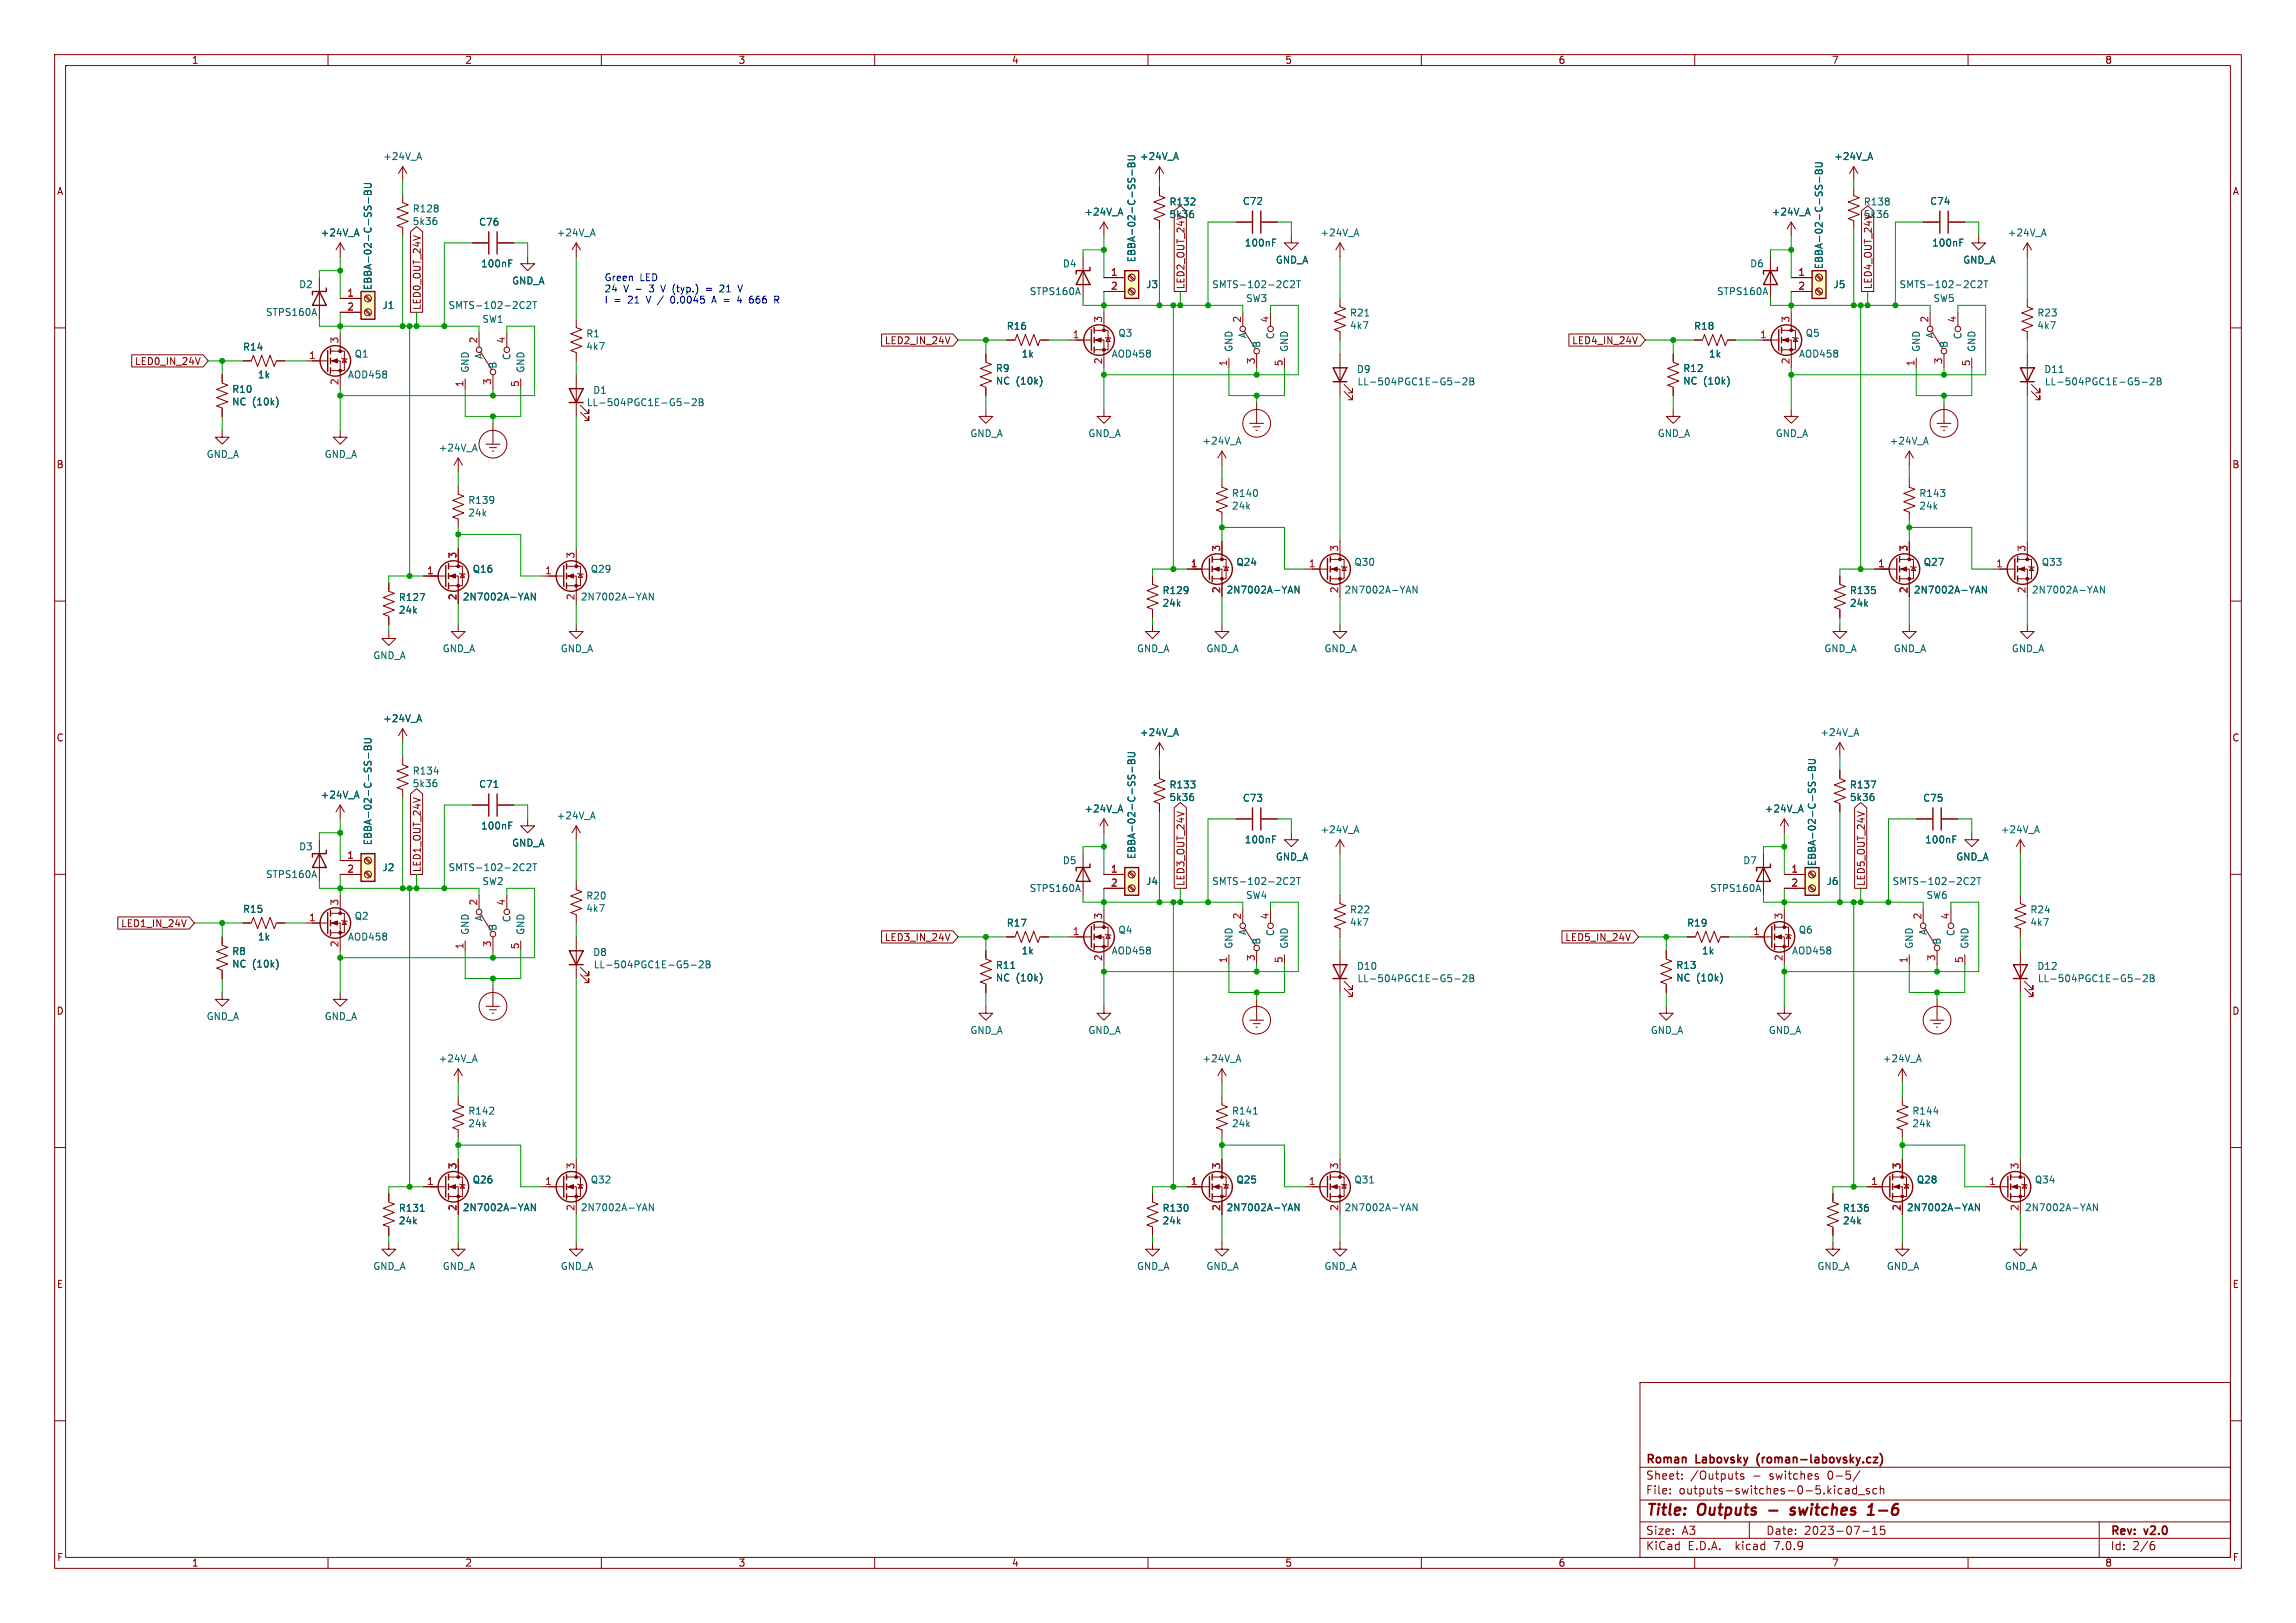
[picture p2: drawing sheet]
<svg xmlns="http://www.w3.org/2000/svg" width="420mm" height="297mm" viewBox="0 0 420 297" stroke-linecap="round" stroke-linejoin="round" font-family="sans-serif">
<defs><g id="words">
<g font-size="2.8" fill="#840000">
<text x="301" y="277.9">Title:</text>
<text x="310.6" y="277.9">Outputs</text>
<text x="329.2" y="277.9">switches</text>
<text x="344.2" y="277.9">1-6</text>
</g>
<g font-size="2.1" fill="#840000">
<text x="301" y="268.2">Roman</text>
<text x="310.3" y="268.2">Labovsky</text>
<text x="322" y="268.2">(roman-labovsky.cz)</text>
<text x="301" y="273.7">File:</text>
<text x="301" y="271">Sheet:</text>
<text x="307.1" y="273.7">outputs-switches-0-5.kicad_sch</text>
<text x="309.2" y="271">/Outputs</text>
<text x="320.7" y="271">-</text>
<text x="323.8" y="271">switches</text>
<text x="334.6" y="271">0-5/</text>
<text x="301" y="281.1">Size:</text>
<text x="307.6" y="281.1">A3</text>
<text x="323" y="281.1">Date:</text>
<text x="330" y="281.1">2023-07-15</text>
<text x="386" y="281.3">Rev:</text>
<text x="392.4" y="281.3">v2.0</text>
<text x="301" y="283.9">KiCad</text>
<text x="308.7" y="283.9">E.D.A.</text>
<text x="317.6" y="283.9">kicad</text>
<text x="324.8" y="283.9">7.0.9</text>
<text x="386" y="283.9">Id:</text>
<text x="390.1" y="283.9">2/6</text>
</g>
<g font-size="1.8" fill="#840000">
<text x="35" y="11.9">1</text>
<text x="85" y="11.9">2</text>
<text x="135" y="11.9">3</text>
<text x="185" y="11.9">4</text>
<text x="235" y="11.9">5</text>
<text x="285" y="11.9">6</text>
<text x="335" y="11.9">7</text>
<text x="385" y="11.9">8</text>
<text x="10.3" y="35.9">A</text>
<text x="408.3" y="35.9">A</text>
<text x="340.8" y="40.1">5k36</text>
<text x="216.9" y="53" transform="rotate(-90 216.9 53)">LED2_OUT_24V</text>
<text x="342.6" y="53" transform="rotate(-90 342.6 53)">LED4_OUT_24V</text>
<text x="77.2" y="56.8" transform="rotate(-90 77.2 56.8)">LED0_OUT_24V</text>
<text x="161.8" y="63.2">LED2_IN_24V</text>
<text x="287.5" y="63.2">LED4_IN_24V</text>
<text x="24.6" y="67">LED0_IN_24V</text>
<text x="10.3" y="85.9">B</text>
<text x="408.2" y="85.9">B</text>
<text x="10.3" y="135.9">C</text>
<text x="408.2" y="135.9">C</text>
<text x="77.2" y="159.7" transform="rotate(-90 77.2 159.7)">LED1_OUT_24V</text>
<text x="216.9" y="162.2" transform="rotate(-90 216.9 162.2)">LED3_OUT_24V</text>
<text x="341.3" y="162.2" transform="rotate(-90 341.3 162.2)">LED5_OUT_24V</text>
<text x="22.1" y="169.9">LED1_IN_24V</text>
<text x="161.8" y="172.4">LED3_IN_24V</text>
<text x="286.2" y="172.4">LED5_IN_24V</text>
<text x="10.3" y="185.9">D</text>
<text x="408.2" y="185.9">D</text>
<text x="10.3" y="235.9">E</text>
<text x="408.3" y="235.9">E</text>
<text x="10.3" y="285.9">F</text>
<text x="35" y="286.9">1</text>
<text x="85" y="286.9">2</text>
<text x="135" y="286.9">3</text>
<text x="185" y="286.9">4</text>
<text x="235" y="286.9">5</text>
<text x="285" y="286.9">6</text>
<text x="335" y="286.9">7</text>
<text x="385" y="286.9">8</text>
<text x="408.3" y="285.9">F</text>
</g>
<g font-size="1.8" fill="#006464">
<text x="70" y="29.5">+24V_A</text>
<text x="208.4" y="29.5">+24V_A</text>
<text x="335.4" y="29.5">+24V_A</text>
<text x="75.4" y="39.1">R128</text>
<text x="75.4" y="41.4">5k36</text>
<text x="87.5" y="41.5">C76</text>
<text x="198.3" y="39.6">+24V_A</text>
<text x="213.8" y="37.8">R132</text>
<text x="213.8" y="40.1">5k36</text>
<text x="227.2" y="37.7">C72</text>
<text x="324" y="39.6">+24V_A</text>
<text x="340.8" y="37.8">R138</text>
<text x="353" y="37.7">C74</text>
<text x="58.6" y="43.5">+24V_A</text>
<text x="101.7" y="43.5">+24V_A</text>
<text x="227.6" y="45.3">100nF</text>
<text x="241.4" y="43.5">+24V_A</text>
<text x="353.3" y="45.3">100nF</text>
<text x="367.2" y="43.5">+24V_A</text>
<text x="54.6" y="52.9">D2</text>
<text x="68.2" y="53.2" transform="rotate(-90 68.2 53.2)">EBBA-02-C-SS-BU</text>
<text x="87.9" y="49.1">100nF</text>
<text x="93.6" y="52.2">GND_A</text>
<text x="194.3" y="49.1">D4</text>
<text x="207.9" y="48.1" transform="rotate(-90 207.9 48.1)">EBBA-02-C-SS-BU</text>
<text x="209.6" y="52.9">J3</text>
<text x="221.6" y="52.9">SMTS-102-2C2T</text>
<text x="233.3" y="48.4">GND_A</text>
<text x="320.1" y="49.1">D6</text>
<text x="333.6" y="49.4" transform="rotate(-90 333.6 49.4)">EBBA-02-C-SS-BU</text>
<text x="335.3" y="52.9">J5</text>
<text x="347.4" y="52.9">SMTS-102-2C2T</text>
<text x="359" y="48.4">GND_A</text>
<text x="48.6" y="58">STPS160A</text>
<text x="69.9" y="56.7">J1</text>
<text x="81.9" y="56.7">SMTS-102-2C2T</text>
<text x="88.1" y="59.3">SW1</text>
<text x="188.3" y="54.2">STPS160A</text>
<text x="227.8" y="55.5">SW3</text>
<text x="246.8" y="58.1">R21</text>
<text x="314" y="54.2">STPS160A</text>
<text x="353.6" y="55.5">SW5</text>
<text x="372.6" y="58.1">R23</text>
<text x="44.4" y="64.4">R14</text>
<text x="64.8" y="65.6">Q1</text>
<text x="88.5" y="65.8" transform="rotate(-90 88.5 65.8)">A</text>
<text x="93.6" y="66" transform="rotate(-90 93.6 66)">C</text>
<text x="107.1" y="61.9">R1</text>
<text x="107.1" y="64.2">4k7</text>
<text x="184.1" y="60.6">R16</text>
<text x="186.8" y="65.6">1k</text>
<text x="203.2" y="65.6">AOD458</text>
<text x="204.5" y="61.8">Q3</text>
<text x="225.7" y="64.5" transform="rotate(-90 225.7 64.5)">GND</text>
<text x="228.2" y="62" transform="rotate(-90 228.2 62)">A</text>
<text x="230.7" y="63.8" transform="rotate(-90 230.7 63.8)">B</text>
<text x="233.3" y="62.2" transform="rotate(-90 233.3 62.2)">C</text>
<text x="235.8" y="64.5" transform="rotate(-90 235.8 64.5)">GND</text>
<text x="246.8" y="60.4">4k7</text>
<text x="309.8" y="60.6">R18</text>
<text x="312.5" y="65.6">1k</text>
<text x="329" y="65.6">AOD458</text>
<text x="330.2" y="61.8">Q5</text>
<text x="351.4" y="64.5" transform="rotate(-90 351.4 64.5)">GND</text>
<text x="353.9" y="62" transform="rotate(-90 353.9 62)">A</text>
<text x="356.5" y="63.8" transform="rotate(-90 356.5 63.8)">B</text>
<text x="359" y="62.2" transform="rotate(-90 359 62.2)">C</text>
<text x="361.5" y="64.5" transform="rotate(-90 361.5 64.5)">GND</text>
<text x="372.6" y="60.4">4k7</text>
<text x="47.1" y="69.4">1k</text>
<text x="63.5" y="69.4">AOD458</text>
<text x="86" y="68.3" transform="rotate(-90 86 68.3)">GND</text>
<text x="91" y="67.6" transform="rotate(-90 91 67.6)">B</text>
<text x="96.1" y="68.3" transform="rotate(-90 96.1 68.3)">GND</text>
<text x="182.1" y="68.3">R9</text>
<text x="182.1" y="70.6">NC (10k)</text>
<text x="248.1" y="68.5">D9</text>
<text x="248.2" y="70.7">LL-504PGC1E-G5-2B</text>
<text x="307.8" y="68.3">R12</text>
<text x="307.8" y="70.6">NC (10k)</text>
<text x="373.8" y="68.5">D11</text>
<text x="373.9" y="70.7">LL-504PGC1E-G5-2B</text>
<text x="42.4" y="72.1">R10</text>
<text x="42.4" y="74.4">NC (10k)</text>
<text x="107.2" y="74.5">LL-504PGC1E-G5-2B</text>
<text x="108.4" y="72.3">D1</text>
<text x="37.7" y="84">GND_A</text>
<text x="59.3" y="84">GND_A</text>
<text x="80.2" y="82.8">+24V_A</text>
<text x="177.4" y="80.2">GND_A</text>
<text x="199" y="80.2">GND_A</text>
<text x="219.9" y="81.6">+24V_A</text>
<text x="303.1" y="80.2">GND_A</text>
<text x="324.7" y="80.2">GND_A</text>
<text x="345.6" y="81.6">+24V_A</text>
<text x="85.6" y="92.4">R139</text>
<text x="85.6" y="94.7">24k</text>
<text x="225.3" y="91.1">R140</text>
<text x="225.3" y="93.4">24k</text>
<text x="351" y="91.1">R143</text>
<text x="351" y="93.4">24k</text>
<text x="86.4" y="105">Q16</text>
<text x="108" y="105">Q29</text>
<text x="226.1" y="103.7">Q24</text>
<text x="247.7" y="103.7">Q30</text>
<text x="351.8" y="103.7">Q27</text>
<text x="373.4" y="103.7">Q33</text>
<text x="72.9" y="110.2">R127</text>
<text x="72.9" y="112.5">24k</text>
<text x="84.6" y="110.1">2N7002A-YAN</text>
<text x="106.2" y="110.1">2N7002A-YAN</text>
<text x="212.6" y="108.9">R129</text>
<text x="212.6" y="111.2">24k</text>
<text x="224.3" y="108.8">2N7002A-YAN</text>
<text x="245.9" y="108.8">2N7002A-YAN</text>
<text x="338.3" y="108.9">R135</text>
<text x="338.3" y="111.2">24k</text>
<text x="350" y="108.8">2N7002A-YAN</text>
<text x="371.6" y="108.8">2N7002A-YAN</text>
<text x="80.9" y="119.6">GND_A</text>
<text x="102.5" y="119.6">GND_A</text>
<text x="207.9" y="119.6">GND_A</text>
<text x="220.6" y="119.6">GND_A</text>
<text x="242.2" y="119.6">GND_A</text>
<text x="333.6" y="119.6">GND_A</text>
<text x="346.3" y="119.6">GND_A</text>
<text x="367.9" y="119.6">GND_A</text>
<text x="68.2" y="120.8">GND_A</text>
<text x="70" y="132.4">+24V_A</text>
<text x="208.4" y="134.9">+24V_A</text>
<text x="332.9" y="134.9">+24V_A</text>
<text x="75.4" y="141.9">R134</text>
<text x="58.6" y="146.3">+24V_A</text>
<text x="75.4" y="144.2">5k36</text>
<text x="87.5" y="144.4">C71</text>
<text x="198.3" y="148.9">+24V_A</text>
<text x="213.8" y="144.5">R133</text>
<text x="213.8" y="146.8">5k36</text>
<text x="227.2" y="146.9">C73</text>
<text x="322.7" y="148.9">+24V_A</text>
<text x="338.3" y="144.5">R137</text>
<text x="338.3" y="146.8">5k36</text>
<text x="351.7" y="146.9">C75</text>
<text x="54.6" y="155.8">D3</text>
<text x="68.2" y="154.8" transform="rotate(-90 68.2 154.8)">EBBA-02-C-SS-BU</text>
<text x="87.9" y="152">100nF</text>
<text x="93.6" y="155.1">GND_A</text>
<text x="101.7" y="150.1">+24V_A</text>
<text x="227.6" y="154.5">100nF</text>
<text x="241.4" y="152.7">+24V_A</text>
<text x="352.1" y="154.5">100nF</text>
<text x="365.9" y="152.7">+24V_A</text>
<text x="48.6" y="160.9">STPS160A</text>
<text x="69.9" y="159.6">J2</text>
<text x="81.9" y="159.6">SMTS-102-2C2T</text>
<text x="194.3" y="158.3">D5</text>
<text x="207.9" y="157.3" transform="rotate(-90 207.9 157.3)">EBBA-02-C-SS-BU</text>
<text x="233.3" y="157.7">GND_A</text>
<text x="318.8" y="158.3">D7</text>
<text x="332.3" y="158.6" transform="rotate(-90 332.3 158.6)">EBBA-02-C-SS-BU</text>
<text x="357.7" y="157.7">GND_A</text>
<text x="44.4" y="167.2">R15</text>
<text x="88.1" y="162.2">SW2</text>
<text x="107.1" y="167.1">4k7</text>
<text x="107.1" y="164.8">R20</text>
<text x="188.3" y="163.4">STPS160A</text>
<text x="209.6" y="162.2">J4</text>
<text x="221.6" y="162.2">SMTS-102-2C2T</text>
<text x="227.8" y="164.7">SW4</text>
<text x="246.8" y="167.3">R22</text>
<text x="312.7" y="163.4">STPS160A</text>
<text x="334" y="162.2">J6</text>
<text x="346.1" y="162.2">SMTS-102-2C2T</text>
<text x="352.3" y="164.7">SW6</text>
<text x="371.3" y="167.3">R24</text>
<text x="47.1" y="172.3">1k</text>
<text x="63.5" y="172.3">AOD458</text>
<text x="64.8" y="168.5">Q2</text>
<text x="86" y="171.2" transform="rotate(-90 86 171.2)">GND</text>
<text x="88.5" y="168.7" transform="rotate(-90 88.5 168.7)">A</text>
<text x="91" y="170.4" transform="rotate(-90 91 170.4)">B</text>
<text x="93.6" y="168.9" transform="rotate(-90 93.6 168.9)">C</text>
<text x="96.1" y="171.2" transform="rotate(-90 96.1 171.2)">GND</text>
<text x="184.1" y="169.8">R17</text>
<text x="204.5" y="171">Q4</text>
<text x="225.7" y="173.7" transform="rotate(-90 225.7 173.7)">GND</text>
<text x="228.2" y="171.2" transform="rotate(-90 228.2 171.2)">A</text>
<text x="230.7" y="173" transform="rotate(-90 230.7 173)">B</text>
<text x="233.3" y="171.4" transform="rotate(-90 233.3 171.4)">C</text>
<text x="235.8" y="173.7" transform="rotate(-90 235.8 173.7)">GND</text>
<text x="246.8" y="169.6">4k7</text>
<text x="308.5" y="169.8">R19</text>
<text x="328.9" y="171">Q6</text>
<text x="350.1" y="173.7" transform="rotate(-90 350.1 173.7)">GND</text>
<text x="352.7" y="171.2" transform="rotate(-90 352.7 171.2)">A</text>
<text x="355.2" y="173" transform="rotate(-90 355.2 173)">B</text>
<text x="357.7" y="171.4" transform="rotate(-90 357.7 171.4)">C</text>
<text x="360.3" y="173.7" transform="rotate(-90 360.3 173.7)">GND</text>
<text x="371.3" y="169.6">4k7</text>
<text x="42.4" y="175">R8</text>
<text x="42.4" y="177.3">NC (10k)</text>
<text x="108.4" y="175.1">D8</text>
<text x="108.5" y="177.4">LL-504PGC1E-G5-2B</text>
<text x="182.1" y="177.5">R11</text>
<text x="182.1" y="179.8">NC (10k)</text>
<text x="186.8" y="174.9">1k</text>
<text x="203.2" y="174.9">AOD458</text>
<text x="248.1" y="177.7">D10</text>
<text x="248.2" y="179.9">LL-504PGC1E-G5-2B</text>
<text x="306.5" y="177.5">R13</text>
<text x="306.5" y="179.8">NC (10k)</text>
<text x="311.2" y="174.9">1k</text>
<text x="327.7" y="174.9">AOD458</text>
<text x="372.6" y="177.7">D12</text>
<text x="372.7" y="179.9">LL-504PGC1E-G5-2B</text>
<text x="37.7" y="186.9">GND_A</text>
<text x="59.3" y="186.9">GND_A</text>
<text x="177.4" y="189.4">GND_A</text>
<text x="199" y="189.4">GND_A</text>
<text x="301.9" y="189.4">GND_A</text>
<text x="323.5" y="189.4">GND_A</text>
<text x="80.2" y="194.6">+24V_A</text>
<text x="219.9" y="194.6">+24V_A</text>
<text x="344.3" y="194.6">+24V_A</text>
<text x="85.6" y="204.2">R142</text>
<text x="85.6" y="206.5">24k</text>
<text x="225.3" y="204.2">R141</text>
<text x="225.3" y="206.5">24k</text>
<text x="349.7" y="204.2">R144</text>
<text x="349.7" y="206.5">24k</text>
<text x="72.9" y="221.9">R131</text>
<text x="84.6" y="221.8">2N7002A-YAN</text>
<text x="86.4" y="216.8">Q26</text>
<text x="106.2" y="221.8">2N7002A-YAN</text>
<text x="108" y="216.8">Q32</text>
<text x="212.6" y="221.9">R130</text>
<text x="224.3" y="221.8">2N7002A-YAN</text>
<text x="226.1" y="216.8">Q25</text>
<text x="245.9" y="221.8">2N7002A-YAN</text>
<text x="247.7" y="216.8">Q31</text>
<text x="337" y="221.9">R136</text>
<text x="348.7" y="221.8">2N7002A-YAN</text>
<text x="350.5" y="216.8">Q28</text>
<text x="370.3" y="221.8">2N7002A-YAN</text>
<text x="372.1" y="216.8">Q34</text>
<text x="72.9" y="224.3">24k</text>
<text x="212.6" y="224.3">24k</text>
<text x="337" y="224.3">24k</text>
<text x="68.2" y="232.6">GND_A</text>
<text x="80.9" y="232.6">GND_A</text>
<text x="102.5" y="232.6">GND_A</text>
<text x="207.9" y="232.6">GND_A</text>
<text x="220.6" y="232.6">GND_A</text>
<text x="242.2" y="232.6">GND_A</text>
<text x="332.3" y="232.6">GND_A</text>
<text x="345" y="232.6">GND_A</text>
<text x="366.6" y="232.6">GND_A</text>
</g>
<g font-size="1.8" fill="#0000c2">
<text x="110.5" y="51.5">Green</text>
<text x="110.5" y="53.6">24</text>
<text x="114.1" y="53.6">V -</text>
<text x="117" y="51.5">LED</text>
<text x="119.1" y="53.6">3</text>
<text x="121.5" y="53.6">V (typ.)</text>
<text x="132.8" y="53.6">21</text>
<text x="110.5" y="55.6">I</text>
<text x="112.3" y="55.6">=</text>
<text x="115" y="55.6">21</text>
<text x="118.6" y="55.6">V /</text>
<text x="123.4" y="55.6">0.0045</text>
<text x="131.2" y="55.6">A =</text>
<text x="136.2" y="55.6">4</text>
<text x="138.6" y="55.6">666</text>
</g>
<g font-size="1.8" fill="#a90000">
<text x="203.1" y="50.5">1</text>
<text x="203.1" y="53.1">2</text>
<text x="328.9" y="50.5">1</text>
<text x="328.9" y="53.1">2</text>
<text x="63.4" y="54.4">1</text>
<text x="63.4" y="56.9">2</text>
<text x="201.7" y="59.1" transform="rotate(-90 201.7 59.1)">3</text>
<text x="227.1" y="59.1" transform="rotate(-90 227.1 59.1)">2</text>
<text x="232.2" y="59.1" transform="rotate(-90 232.2 59.1)">4</text>
<text x="327.4" y="59.1" transform="rotate(-90 327.4 59.1)">3</text>
<text x="352.8" y="59.1" transform="rotate(-90 352.8 59.1)">2</text>
<text x="357.9" y="59.1" transform="rotate(-90 357.9 59.1)">4</text>
<text x="56.4" y="65.8">1</text>
<text x="62" y="62.9" transform="rotate(-90 62 62.9)">3</text>
<text x="87.4" y="62.9" transform="rotate(-90 87.4 62.9)">2</text>
<text x="92.5" y="62.9" transform="rotate(-90 92.5 62.9)">4</text>
<text x="196.1" y="62">1</text>
<text x="321.9" y="62">1</text>
<text x="62" y="70.6" transform="rotate(-90 62 70.6)">2</text>
<text x="84.8" y="70.9" transform="rotate(-90 84.8 70.9)">1</text>
<text x="89.9" y="70.6" transform="rotate(-90 89.9 70.6)">3</text>
<text x="95" y="70.9" transform="rotate(-90 95 70.9)">5</text>
<text x="201.7" y="66.7" transform="rotate(-90 201.7 66.7)">2</text>
<text x="224.5" y="67.1" transform="rotate(-90 224.5 67.1)">1</text>
<text x="229.6" y="66.7" transform="rotate(-90 229.6 66.7)">3</text>
<text x="234.7" y="67.1" transform="rotate(-90 234.7 67.1)">5</text>
<text x="327.4" y="66.7" transform="rotate(-90 327.4 66.7)">2</text>
<text x="350.3" y="67.1" transform="rotate(-90 350.3 67.1)">1</text>
<text x="355.3" y="66.7" transform="rotate(-90 355.3 66.7)">3</text>
<text x="360.4" y="67.1" transform="rotate(-90 360.4 67.1)">5</text>
<text x="223.3" y="101" transform="rotate(-90 223.3 101)">3</text>
<text x="244.9" y="101" transform="rotate(-90 244.9 101)">3</text>
<text x="349" y="101" transform="rotate(-90 349 101)">3</text>
<text x="370.6" y="101" transform="rotate(-90 370.6 101)">3</text>
<text x="78" y="105.2">1</text>
<text x="83.6" y="102.3" transform="rotate(-90 83.6 102.3)">3</text>
<text x="99.6" y="105.2">1</text>
<text x="105.2" y="102.3" transform="rotate(-90 105.2 102.3)">3</text>
<text x="217.7" y="103.9">1</text>
<text x="239.3" y="103.9">1</text>
<text x="343.5" y="103.9">1</text>
<text x="365.1" y="103.9">1</text>
<text x="83.6" y="109.9" transform="rotate(-90 83.6 109.9)">2</text>
<text x="105.2" y="109.9" transform="rotate(-90 105.2 109.9)">2</text>
<text x="223.3" y="108.7" transform="rotate(-90 223.3 108.7)">2</text>
<text x="244.9" y="108.7" transform="rotate(-90 244.9 108.7)">2</text>
<text x="349" y="108.7" transform="rotate(-90 349 108.7)">2</text>
<text x="370.6" y="108.7" transform="rotate(-90 370.6 108.7)">2</text>
<text x="63.4" y="157.2">1</text>
<text x="63.4" y="159.8">2</text>
<text x="203.1" y="159.8">1</text>
<text x="327.6" y="159.8">1</text>
<text x="62" y="165.8" transform="rotate(-90 62 165.8)">3</text>
<text x="87.4" y="165.8" transform="rotate(-90 87.4 165.8)">2</text>
<text x="92.5" y="165.8" transform="rotate(-90 92.5 165.8)">4</text>
<text x="203.1" y="162.3">2</text>
<text x="327.6" y="162.3">2</text>
<text x="56.4" y="168.7">1</text>
<text x="62" y="173.4" transform="rotate(-90 62 173.4)">2</text>
<text x="84.8" y="173.8" transform="rotate(-90 84.8 173.8)">1</text>
<text x="89.9" y="173.4" transform="rotate(-90 89.9 173.4)">3</text>
<text x="95" y="173.8" transform="rotate(-90 95 173.8)">5</text>
<text x="196.1" y="171.2">1</text>
<text x="201.7" y="168.3" transform="rotate(-90 201.7 168.3)">3</text>
<text x="227.1" y="168.3" transform="rotate(-90 227.1 168.3)">2</text>
<text x="232.2" y="168.3" transform="rotate(-90 232.2 168.3)">4</text>
<text x="320.6" y="171.2">1</text>
<text x="326.1" y="168.3" transform="rotate(-90 326.1 168.3)">3</text>
<text x="351.5" y="168.3" transform="rotate(-90 351.5 168.3)">2</text>
<text x="356.6" y="168.3" transform="rotate(-90 356.6 168.3)">4</text>
<text x="201.7" y="176" transform="rotate(-90 201.7 176)">2</text>
<text x="224.5" y="176.3" transform="rotate(-90 224.5 176.3)">1</text>
<text x="229.6" y="176" transform="rotate(-90 229.6 176)">3</text>
<text x="234.7" y="176.3" transform="rotate(-90 234.7 176.3)">5</text>
<text x="326.1" y="176" transform="rotate(-90 326.1 176)">2</text>
<text x="349" y="176.3" transform="rotate(-90 349 176.3)">1</text>
<text x="354.1" y="176" transform="rotate(-90 354.1 176)">3</text>
<text x="359.2" y="176.3" transform="rotate(-90 359.2 176.3)">5</text>
<text x="83.6" y="214.1" transform="rotate(-90 83.6 214.1)">3</text>
<text x="105.2" y="214.1" transform="rotate(-90 105.2 214.1)">3</text>
<text x="223.3" y="214.1" transform="rotate(-90 223.3 214.1)">3</text>
<text x="244.9" y="214.1" transform="rotate(-90 244.9 214.1)">3</text>
<text x="347.7" y="214.1" transform="rotate(-90 347.7 214.1)">3</text>
<text x="369.3" y="214.1" transform="rotate(-90 369.3 214.1)">3</text>
<text x="78" y="216.9">1</text>
<text x="83.6" y="221.7" transform="rotate(-90 83.6 221.7)">2</text>
<text x="99.6" y="216.9">1</text>
<text x="105.2" y="221.7" transform="rotate(-90 105.2 221.7)">2</text>
<text x="217.7" y="216.9">1</text>
<text x="223.3" y="221.7" transform="rotate(-90 223.3 221.7)">2</text>
<text x="239.3" y="216.9">1</text>
<text x="244.9" y="221.7" transform="rotate(-90 244.9 221.7)">2</text>
<text x="342.2" y="216.9">1</text>
<text x="347.7" y="221.7" transform="rotate(-90 347.7 221.7)">2</text>
<text x="363.8" y="216.9">1</text>
<text x="369.3" y="221.7" transform="rotate(-90 369.3 221.7)">2</text>
</g>
</g></defs>
<g fill="none" stroke="#840000" stroke-width=".18">
<path d="M10 10h400v277h-400zM12 12h396v273h-396zM60 10v2M110 10v2M160 10v2M210 10v2M260 10v2M310 10v2M360 10v2M73.7 35.6v1.5l1 .4-2.1 .7 2.1 .8-2.1 .8 2.1 .7-2.1 .8 1.1 .4v1.5M73.7 30.5v2.5M73.7 30.5l-.8 1.3"/>
<path d="M73.7 30.5l.7 1.3M212.1 34.3v1.5l1 .4-2 .8 2 .7-2 .8 2 .7-2 .8 1 .4v1.5M212.1 30.5v2.5M212.1 30.5l-.8 1.3M212.1 30.5l.8 1.3M214.8 38.6l1.1-1 1.1 1v14.7h-2.2zM339.1 34.3v1.5l1 .4-2 .8 2 .7-2 .8 2 .7-2 .8 1 .4v1.5M339.1 30.5v2.5M339.1 30.5l-.8 1.3M339.1 30.5l.8 1.3M340.5 38.6l1.1-1 1.1 1v14.7h-2.2zM10 60h2"/>
<path d="M58.4 50.8v7.6M62.2 44.5v2.5M62.2 44.5l-.7 1.2M62.2 44.5l.8 1.2M62.2 54.6h3.8M62.2 57.2h3.8M66.8 56.8l.8 .9M66.8 54.3l.8 .8M67 56.6l.8 .9M67 54.1l.8 .8M75.1 42.4l1.1-.9 1.1 .9v14.8h-2.2zM86.4 44.5h2.9"/>
<path d="M91.1 44.5h2.9M96.5 47v1.3h1.3l-1.3 1.2-1.3-1.2h1.3M105.4 58.4v1.5l1 .4-2 .8 2 .7-2 .8 2 .8-2 .7 1 .4v1.5M105.4 44.5v2.5M105.4 44.5l-.8 1.2M105.4 44.5l.8 1.2M198.1 47v7.6M201.9 40.6v2.6M201.9 57.2v3.3M201.9 50.8h3.8M201.9 53.3h3.8M201.9 40.6l-.7 1.3"/>
<path d="M201.9 40.6l.8 1.3M206.5 53l.8 .8M206.5 50.5l.8 .8M206.7 52.8l.8 .9M206.7 50.3l.8 .8M226.1 40.6h2.9M227.3 57.2v2.5M230.8 40.6h2.9M232.4 57.2v2.5M236.2 43.2v1.3h1.3l-1.3 1.2-1.3-1.2h1.3M245.1 54.6v1.5l1 .4-2 .8 2 .7-2 .8 2 .8-2 .7 1 .4v1.5M245.1 44.5v2.5"/>
<path d="M245.1 44.5l-.8 1.2M245.1 44.5l.8 1.2M323.8 47v7.6M327.7 40.6v2.6M327.7 57.2v3.3M327.7 50.8h3.8M327.7 53.3h3.8M327.7 40.6l-.8 1.3M327.7 40.6l.7 1.3M332.2 53l.9 .8M332.2 50.5l.9 .8M332.4 52.8l.8 .9"/>
<path d="M332.4 50.3l.8 .8M351.8 40.6h2.9M353.1 57.2v2.5M356.5 40.6h2.9M358.1 57.2v2.5M361.9 43.2v1.3h1.3l-1.3 1.2-1.2-1.2h1.2M370.8 54.6v1.5l1.1 .4-2.1 .8 2.1 .7-2.1 .8 2.1 .8-2.1 .7 1 .4v1.5M370.8 44.5v2.5M370.8 44.5l-.7 1.2M370.8 44.5l.8 1.2M408 60h2M24.1 64.9h13l1 1.1-1 1.2h-13z"/>
<path d="M36.6 65.4l-.4 1.3M40.6 68.6v1.5l1.1 .4-2.1 .7 2.1 .8-2.1 .8 2.1 .7-2.1 .8 1 .4v1.5M40.6 78.7v1.3h1.3l-1.3 1.3-1.2-1.3h1.2M44.4 66h1.6l.4-1 .7 2.1 .8-2.1 .7 2.1 .8-2.1 .8 2.1 .3-1.1h1.6M55.9 66h4M60.5 66h1.7v5.1M60.5 64.3h2.5v3.5h-2.5M62.2 78.7v1.3h1.3l-1.3 1.3-1.2-1.3h1.2M62.2 61v3.3M62.5 65.5l.1 .2h.8l.1 .1M63 65.7l.4 .6h-.8zM85.1 69.3v1.8"/>
<path d="M87.6 61v2.5M87.9 64.4l2 3.2M90.2 68.6v2.5M90.2 77.5v3.8M92.7 61v2.5M95.2 69.3v1.8M105.4 68.6v7.6M106.2 75.4l1.5 1.6v-.8v.8h-.8M106.2 74.2l1.5 1.5v-.8v.8h-.8M161.3 61.1h13l1 1.1-1 1.1h-13zM173.8 61.6l-.5 1.3M180.3 64.8v1.5l1.1 .4-2.1 .7 2.1 .8-2.1 .8 2.1 .7-2.1 .8 1 .4v1.5"/>
<path d="M180.3 74.9v1.3h1.3l-1.3 1.3-1.2-1.3h1.2M184.1 62.2h1.6l.4-1 .7 2 .8-2 .7 2 .8-2 .8 2 .3-1h1.6M195.6 62.2h4M200.2 62.2h1.7v5.1M200.2 60.5h2.5v3.5h-2.5M201.9 74.9v1.3h1.3l-1.3 1.3-1.2-1.3h1.2M202.2 61.7l.1 .1h.8l.1 .2M202.7 61.8l.4 .7h-.8zM224.8 65.5v1.8M227.6 60.6l2 3.2M228.6 77.5h2.5M229.2 78.1h1.3"/>
<path d="M229.7 78.7h.3M229.9 64.8v2.5M229.9 73.7v3.8M234.9 65.5v1.8M245.1 64.8v7.6M245.9 71.6l1.5 1.6v-.8v.8h-.8M245.9 70.4l1.5 1.5v-.8v.8h-.8M287 61.1h13l1 1.1-1 1.1h-13zM299.5 61.6l-.4 1.3M306.1 64.8v1.5l1 .4-2 .7 2 .8-2 .8 2 .7-2 .8 1 .4v1.5M306.1 74.9v1.3h1.2l-1.2 1.3-1.3-1.3h1.3M309.9 62.2h1.5l.4-1 .7 2 .8-2 .8 2 .7-2 .8 2 .4-1h1.5"/>
<path d="M321.3 62.2h4.1M325.9 62.2h1.8v5.1M325.9 60.5h2.5v3.5h-2.5M327.7 74.9v1.3h1.2l-1.2 1.3-1.3-1.3h1.3M327.9 61.7l.1 .1h.8l.1 .2M328.4 61.8l.4 .7h-.8zM350.5 65.5v1.8M353.3 60.6l2 3.2M354.3 77.5h2.6M355 78.1h1.2M355.5 78.7h.2M355.6 64.8v2.5"/>
<path d="M355.6 73.7v3.8M360.7 65.5v1.8M370.8 64.8v7.6M371.6 71.6l1.5 1.6v-.8v.8h-.7M371.6 70.4l1.5 1.5v-.8v.8h-.7M83.8 88.9v1.5l1 .4-2 .8 2 .7-2 .8 2 .8-2 .7 1 .4v1.5M83.8 83.8v2.6M83.8 83.8l-.7 1.3M83.8 83.8l.8 1.3M88.9 81.3h2.5M89.5 81.9h1.3M90 82.6h.3"/>
<path d="M223.5 87.6v1.6l1 .3-2 .8 2 .8-2 .7 2 .8-2 .7 1 .4v1.6M223.5 82.6l-.7 1.2M223.5 82.6v2.5M223.5 99.1v3.3M223.5 82.6l.8 1.2M245.1 99.1v3.3M349.2 87.6v1.6l1.1 .3-2.1 .8 2.1 .8-2.1 .7 2.1 .8-2.1 .7 1 .4v1.6M349.2 82.6v2.5M349.2 99.1v3.3M349.2 82.6l-.7 1.2M349.2 82.6l.8 1.2M370.8 99.1v3.3"/>
<path d="M10 110h2M71.1 106.7v1.5l1 .4-2 .7 2 .8-2 .8 2 .7-2 .8 1 .4v1.5M71.1 115.6v1.2h1.3l-1.3 1.3-1.3-1.3h1.3M77.5 105.4h4M82 105.4h1.8v5.1M82 103.6h2.6v3.6h-2.6M83.8 114.3v1.3h1.3l-1.3 1.2-1.3-1.2h1.3M83.8 100.3v3.3M84.1 104.9l.1 .1h.8l.1 .2M84.6 105l.4 .7h-.8zM99.1 105.4h4M103.6 105.4h1.8v5.1"/>
<path d="M103.6 103.6h2.6v3.6h-2.6M105.4 114.3v1.3h1.3l-1.3 1.2-1.3-1.2h1.3M105.4 100.3v3.3M105.7 104.9l.1 .1h.8l.1 .2M106.2 105l.4 .7h-.8zM210.8 105.4v1.5l1 .4-2 .8 2 .7-2 .8 2 .8-2 .7 1 .4v1.5M210.8 114.3v1.3h1.3l-1.3 1.2-1.3-1.2h1.3M217.2 104.1h4M221.7 104.1h1.8v5.1M221.7 102.4h2.6v3.5h-2.6M223.5 114.3v1.3h1.3l-1.3 1.2-1.3-1.2h1.3M223.8 103.6l.1 .2h.8l.1 .1"/>
<path d="M224.3 103.8l.4 .6h-.8zM238.8 104.1h4M243.3 104.1h1.8v5.1M243.3 102.4h2.6v3.5h-2.6M245.1 114.3v1.3h1.3l-1.3 1.2-1.3-1.2h1.3M245.4 103.6l.1 .2h.8l.1 .1M245.9 103.8l.4 .6h-.8zM336.5 105.4v1.5l1.1 .4-2.1 .8 2.1 .7-2.1 .8 2.1 .8-2.1 .7 1 .4v1.5M336.5 114.3v1.3h1.3l-1.3 1.2-1.2-1.2h1.2M342.9 104.1h4.1M347.5 104.1h1.7v5.1M347.5 102.4h2.5v3.5h-2.5"/>
<path d="M349.2 114.3v1.3h1.3l-1.3 1.2-1.2-1.2h1.2M349.5 103.6l.1 .2h.8l.1 .1M350 103.8l.4 .6h-.8zM364.5 104.1h4.1M369.1 104.1h1.7v5.1M369.1 102.4h2.5v3.5h-2.5M370.8 114.3v1.3h1.3l-1.3 1.2-1.2-1.2h1.2M371.1 103.6l.1 .2h.8l.1 .1M371.6 103.8l.4 .6h-.8zM408 110h2M73.7 138.4v1.6l1 .3-2.1 .8 2.1 .8-2.1 .7 2.1 .8-2.1 .7 1.1 .4v1.6M73.7 133.4v2.5"/>
<path d="M73.7 133.4l-.8 1.2M73.7 133.4l.7 1.2M212.1 135.9v2.5M212.1 135.9l-.8 1.3M212.1 135.9l.8 1.3M336.5 135.9v2.5M336.5 135.9l-.7 1.3M336.5 135.9l.8 1.3M10 160h2M58.4 153.7v7.6M62.2 147.3v2.6M62.2 157.5h3.8"/>
<path d="M62.2 147.3l-.7 1.3M62.2 147.3l.8 1.3M66.8 159.7l.8 .8M66.8 157.1l.8 .9M67 159.5l.8 .9M67 157l.8 .8M75.1 145.3l1.1-1 1.1 1v14.7h-2.2zM86.4 147.3h2.9M91.1 147.3h2.9M96.5 149.9v1.2h1.3l-1.3 1.3-1.3-1.3h1.3M105.4 151.1v2.6M105.4 151.1l-.8 1.3"/>
<path d="M105.4 151.1l.8 1.3M198.1 156.2v7.6M201.9 149.9v2.5M201.9 149.9l-.7 1.2M201.9 149.9l.8 1.2M206.5 159.7l.8 .8M206.7 159.5l.8 .9M212.1 141v1.5l1 .4-2 .7 2 .8-2 .8 2 .7-2 .8 1 .4v1.5M214.8 147.8l1.1-.9 1.1 .9v14.8h-2.2zM226.1 149.9h2.9M230.8 149.9h2.9M236.2 152.4v1.3h1.3l-1.3 1.2-1.3-1.2h1.3"/>
<path d="M245.1 153.7v2.5M245.1 153.7l-.8 1.2M245.1 153.7l.8 1.2M322.6 156.2v7.6M326.4 149.9v2.5M326.4 149.9l-.8 1.2M326.4 149.9l.8 1.2M330.9 159.7l.9 .8M331.1 159.5l.9 .9M336.5 141v1.5l1.1 .4-2.1 .7 2.1 .8-2.1 .8 2.1 .7-2.1 .8 1 .4v1.5M339.2 147.8l1.2-.9 1.1 .9v14.8h-2.3zM350.5 149.9h2.9"/>
<path d="M355.2 149.9h2.9M360.7 152.4v1.3h1.2l-1.2 1.2-1.3-1.2h1.3M369.6 153.7l-.8 1.2M369.6 153.7v2.5M369.6 153.7l.7 1.2M408 160h2M21.6 167.8h13l1 1.1-1 1.1h-13zM34.1 168.3l-.5 1.3M40.6 171.5v1.5l1.1 .4-2.1 .7 2.1 .8-2.1 .7 2.1 .8-2.1 .8 1 .3v1.6M44.4 168.9h1.6l.4-1 .7 2 .8-2 .7 2 .8-2 .8 2 .3-1h1.6M55.9 168.9h4M60.5 168.9h1.7v5.1"/>
<path d="M60.5 167.1h2.5v3.6h-2.5M62.2 160h3.8M62.2 163.8v3.3M62.5 168.4l.1 .1h.8l.1 .2M63 168.5l.4 .7h-.8zM85.1 172.2v1.8M87.6 163.8v2.6M87.9 167.3l2 3.1M90.2 171.5v2.5M92.7 163.8v2.6M95.2 172.2v1.8M105.4 161.3v1.5l1 .4-2 .8 2 .7-2 .8 2 .7-2 .8 1 .4v1.5"/>
<path d="M105.4 171.5v7.6M106.2 178.3l1.5 1.5v-.7v.7h-.8M106.2 177l1.5 1.6v-.8v.8h-.8M161.3 170.3h13l1 1.2-1 1.1h-13zM173.8 170.9l-.5 1.2M180.3 174v1.5l1.1 .4-2.1 .8 2.1 .7-2.1 .8 2.1 .7-2.1 .8 1 .4v1.5M184.1 171.5h1.6l.4-1.1 .7 2.1 .8-2.1 .7 2.1 .8-2.1 .8 2.1 .3-1h1.6M195.6 171.5h4M200.2 171.5h1.7v5M200.2 169.7h2.5v3.5h-2.5M201.9 160h3.8M201.9 166.4v3.3"/>
<path d="M201.9 162.6h3.8M202.2 170.9l.1 .2h.8l.1 .1M202.7 171.1l.4 .6h-.8zM206.5 162.2l.8 .9M206.7 162.1l.8 .8M224.8 174.7v1.8M227.3 166.4v2.5M227.6 169.8l2 3.2M229.9 174v2.5M232.4 166.4v2.5M234.9 174.7v1.8M245.1 163.8v1.6l1 .3-2 .8 2 .8-2 .7 2 .8-2 .7 1 .4v1.6"/>
<path d="M245.1 174v7.6M245.9 179.6l1.5 1.5v-.8v.8h-.8M285.7 170.3h13.1l.9 1.2-.9 1.1h-13.1zM298.2 170.9l-.4 1.2M304.8 174v1.5l1 .4-2 .8 2 .7-2 .8 2 .7-2 .8 1 .4v1.5M308.6 171.5h1.5l.4-1.1 .8 2.1 .7-2.1 .8 2.1 .8-2.1 .7 2.1 .4-1h1.5M320 171.5h4.1M324.6 171.5h1.8v5M324.6 169.7h2.6v3.5h-2.6M326.4 160h3.8M326.4 166.4v3.3M326.4 162.6h3.8"/>
<path d="M326.6 170.9l.2 .2h.7l.2 .1M327.2 171.1l.3 .6h-.7zM330.9 162.2l.9 .9M331.1 162.1l.9 .8M349.2 174.7v1.8M351.8 166.4v2.5M352 169.8l2.1 3.2M354.3 174v2.5M356.9 166.4v2.5M359.4 174.7v1.8M369.6 163.8v1.6l1 .3-2 .8 2 .8-2 .7 2 .8-2 .7 1 .4v1.6M369.6 174v7.6"/>
<path d="M370.3 179.6l1.6 1.5v-.8v.8h-.8M40.6 181.6v1.3h1.3l-1.3 1.3-1.2-1.3h1.2M62.2 181.6v1.3h1.3l-1.3 1.3-1.2-1.3h1.2M83.8 195.6v2.5M83.8 195.6l-.7 1.3M83.8 195.6l.8 1.3M88.9 184.2h2.5M89.5 184.8h1.3M90 185.4h.3M90.2 180.3v3.9M180.3 184.2v1.2h1.3l-1.3 1.3-1.2-1.3h1.2M201.9 184.2v1.2h1.3l-1.3 1.3-1.2-1.3h1.2"/>
<path d="M223.5 195.6v2.5M223.5 195.6l-.7 1.3M223.5 195.6l.8 1.3M228.6 186.7h2.5M229.2 187.3h1.3M229.7 188h.3M229.9 182.9v3.8M245.9 180.8l1.5 1.6v-.8v.8h-.8M304.8 184.2v1.2h1.3l-1.3 1.3-1.3-1.3h1.3M326.4 184.2v1.2h1.3l-1.3 1.3-1.3-1.3h1.3M348 195.6v2.5M348 195.6l-.8 1.3"/>
<path d="M348 195.6l.7 1.3M353.1 186.7h2.5M353.7 187.3h1.3M354.2 188h.3M354.3 182.9v3.8M370.3 180.8l1.6 1.6v-.8v.8h-.8M10 210h2M71.1 218.4v1.6l1 .3-2 .8 2 .8-2 .7 2 .8-2 .8 1 .3v1.6M77.5 217.2h4M82 217.2h1.8v5M82 215.4h2.6v3.5h-2.6M83.8 200.7v1.5l1 .4-2 .7 2 .8-2 .8 2 .7-2 .8 1 .4v1.5"/>
<path d="M83.8 212.1v3.3M84.1 216.7l.1 .1h.8l.1 .1M84.6 216.8l.4 .6h-.8zM99.1 217.2h4M103.6 217.2h1.8v5M103.6 215.4h2.6v3.5h-2.6M105.4 212.1v3.3M105.7 216.7l.1 .1h.8l.1 .1M106.2 216.8l.4 .6h-.8zM210.8 218.4v1.6l1 .3-2 .8 2 .8-2 .7 2 .8-2 .8 1 .3v1.6M217.2 217.2h4M221.7 217.2h1.8v5"/>
<path d="M221.7 215.4h2.6v3.5h-2.6M223.5 200.7v1.5l1 .4-2 .7 2 .8-2 .8 2 .7-2 .8 1 .4v1.5M223.5 212.1v3.3M223.8 216.7l.1 .1h.8l.1 .1M224.3 216.8l.4 .6h-.8zM238.8 217.2h4M243.3 217.2h1.8v5M243.3 215.4h2.6v3.5h-2.6M245.1 212.1v3.3M245.4 216.7l.1 .1h.8l.1 .1M245.9 216.8l.4 .6h-.8zM335.3 218.4v1.6l1 .3-2 .8 2 .8-2 .7 2 .8-2 .8 1 .3v1.6"/>
<path d="M341.6 217.2h4.1M346.2 217.2h1.8v5M346.2 215.4h2.5v3.5h-2.5M348 200.7v1.5l1 .4-2 .7 2 .8-2 .8 2 .7-2 .8 1 .4v1.5M348 212.1v3.3M348.2 216.7l.2 .1h.7l.1 .1M348.7 216.8l.4 .6h-.7zM363.2 217.2h4.1M367.8 217.2h1.8v5M367.8 215.4h2.5v3.5h-2.5M369.6 212.1v3.3M369.8 216.7l.2 .1h.7l.1 .1"/>
<path d="M370.3 216.8l.4 .6h-.7zM408 210h2M71.1 227.3v1.3h1.3l-1.3 1.3-1.3-1.3h1.3M83.8 227.3v1.3h1.3l-1.3 1.3-1.3-1.3h1.3M105.4 227.3v1.3h1.3l-1.3 1.3-1.3-1.3h1.3M210.8 227.3v1.3h1.3l-1.3 1.3-1.3-1.3h1.3M223.5 227.3v1.3h1.3l-1.3 1.3-1.3-1.3h1.3M245.1 227.3v1.3h1.3l-1.3 1.3-1.3-1.3h1.3M335.3 227.3v1.3h1.2l-1.2 1.3-1.3-1.3h1.3M348 227.3v1.3h1.2l-1.2 1.3-1.3-1.3h1.3M369.6 227.3v1.3h1.2l-1.2 1.3-1.3-1.3h1.3M10 260h2"/>
<path d="M300 253h108v32h-108zM408 260h2M300 278.5h108M300 274.5h108M300 268.5h108M305.5 273.2v.2M305.5 272.5v.1M307.7 270.5v.2M307.7 269.8v.1M317.4 269.7h.5M317.7 270.6l.2 .1M318.9 269.8l-.3-.1-.2 .2v.2l.5 .2v.3h-.5"/>
<path d="M320 278.5v3M332.4 270.2l.3 .2-.3 .3M332.4 269.7l.2 .1M336.8 272.4l.1 .1M336.9 273.3l-.1 .1M337.6 272.5h.6v.9M338.2 272.7l-.5 .1a.29 .29 0 0 0-.2 .3 .29 .29 0 0 0 .2 .3l.5-.1M339.6 272.5l-.4-.1-.3 .3v.4l.1 .2h.6M339.6 271.9v1.5M339.9 273.5h1.2M340.2 269.1l-1.3 1.9M341.9 272.5l-.3-.1-.2 .2v.2l.5 .2v.3h-.5"/>
<path d="M342.5 279.7l.4-.4v1.5M343.3 272.5l-.4-.1-.3 .3v.4l.1 .2h.6M343.9 272.5l.3-.1 .3 .1 .1 .9M343.9 271.9v1.5M344.7 279.3h-.7l-.1 .7 .3-.1h.5l.1 .2-.1 .5-.2 .2-.6-.2M384 278.5v6.5M60 285v2M110 285v2M160 285v2M210 285v2M260 285v2M300 281.5h108"/>
<path d="M310 285v2M340.7 280.2h1.2M342.5 280.8h.9M360 285v2M393.6 282.7h.3l.3 .2-.1 .5-.5 .2M394 282.1l-.4 .1"/>
<circle cx="67.3" cy="57.1" r=".63"/>
<circle cx="67.3" cy="54.6" r=".63"/>
<circle cx="207" cy="50.8" r=".63"/>
<circle cx="207" cy="53.3" r=".63"/>
<circle cx="332.7" cy="50.8" r=".63"/>
<circle cx="332.7" cy="53.3" r=".63"/>
<circle cx="87.6" cy="64" r=".51"/>
<circle cx="90.2" cy="68.1" r=".51"/>
<circle cx="92.7" cy="64" r=".51"/>
<circle cx="227.3" cy="60.2" r=".51"/>
<circle cx="229.9" cy="77.5" r="2.54"/>
<circle cx="229.9" cy="64.3" r=".51"/>
<circle cx="232.4" cy="60.2" r=".51"/>
<circle cx="353.1" cy="60.2" r=".51"/>
<circle cx="355.6" cy="64.3" r=".51"/>
<circle cx="355.6" cy="77.5" r="2.54"/>
<circle cx="358.1" cy="60.2" r=".51"/>
<circle cx="90.2" cy="81.3" r="2.54"/>
<circle cx="67.3" cy="157.5" r=".63"/>
<circle cx="67.3" cy="160" r=".63"/>
<circle cx="87.6" cy="166.9" r=".51"/>
<circle cx="90.2" cy="170.9" r=".51"/>
<circle cx="92.7" cy="166.9" r=".51"/>
<circle cx="207" cy="162.6" r=".63"/>
<circle cx="207" cy="160" r=".63"/>
<circle cx="227.3" cy="169.4" r=".51"/>
<circle cx="229.9" cy="173.5" r=".51"/>
<circle cx="232.4" cy="169.4" r=".51"/>
<circle cx="331.5" cy="162.6" r=".63"/>
<circle cx="331.5" cy="160" r=".63"/>
<circle cx="351.8" cy="169.4" r=".51"/>
<circle cx="354.3" cy="173.5" r=".51"/>
<circle cx="356.9" cy="169.4" r=".51"/>
<circle cx="90.2" cy="184.1" r="2.54"/>
<circle cx="229.9" cy="186.7" r="2.54"/>
<circle cx="354.3" cy="186.7" r="2.54"/>
</g>
<path d="M323.6 276.4h1.5M328.3 276a.49 .49 0 0 0-.7 .3v.1l.7 .2v.2l-.3 .4-.6-.1M341.6 277.2h1.2M342 275.7l.4-.5-.2 2" fill="none" stroke="#840000" stroke-width=".4"/>
<path d="M342.7 266.7h.8l-.8 1h.8M343.9 266a1.72 1.72 0 0 1 0 2.3" fill="none" stroke="#840000" stroke-width=".3"/>
<g fill="none" stroke="#840000" stroke-width=".25">
<path d="M229.1 38.6v4.1M230.6 38.6v4.1M354.8 38.6v4.1M356.4 38.6v4.1M58.4 53.3l1.3 2.6h-2.6zM59.7 52.7v.6h-2.6v.7M66 53.3h2.6v5.1h-2.6zM89.4 42.4v4.1M90.9 42.4v4.1M198.1 49.5l1.3 2.6h-2.6zM199.4 48.9v.6h-2.6v.7M200.2 59.9v1.1"/>
<path d="M205.7 49.5h2.6v5.1h-2.6zM323.8 49.5l1.3 2.6h-2.5zM325.1 48.9v.6h-2.5v.7M325.9 59.9v1.1M331.5 49.5h2.5v5.1h-2.5zM59.9 64.1v3.8M60.5 63.8v1M60.5 65.5v1M60.5 67.3v1M104.1 71.1h2.6l-1.3 2.6zM104.1 73.7h2.6M199.6 60.3v3.8"/>
<path d="M200.2 61.7v1M200.2 63.5v1M243.8 67.3h2.6l-1.3 2.6zM243.8 69.9h2.6M325.4 60.3v3.8M325.9 61.7v1M325.9 63.5v1M369.6 67.3h2.5l-1.3 2.6zM369.6 69.9h2.5M81.5 103.5v3.8M82 103.1v1M82 104.9v1"/>
<path d="M82 106.7v1M103.1 103.5v3.8M103.6 103.1v1M103.6 104.9v1M103.6 106.7v1M221.2 102.2v3.8M221.7 101.9v1M221.7 103.6v1M221.7 105.4v1M242.8 102.2v3.8M243.3 101.9v1M243.3 103.6v1"/>
<path d="M243.3 105.4v1M347 102.2v3.8M347.5 101.9v1M347.5 103.6v1M347.5 105.4v1M368.6 102.2v3.8M369.1 101.9v1M369.1 103.6v1M369.1 105.4v1M58.4 156.2l1.3 2.6h-2.6zM59.7 155.6v.6h-2.6v.6M66 156.2h2.6v5.1h-2.6z"/>
<path d="M89.4 145.3v4.1M90.9 145.3v4.1M198.1 158.8l1.3 2.5h-2.6zM199.4 158.1v.7h-2.6v.6M205.7 158.8h2.6v5h-2.6zM229.1 147.8v4.1M230.6 147.8v4.1M322.6 158.8l1.2 2.5h-2.5zM323.8 158.1v.7h-2.5v.6M330.2 158.8h2.5v5h-2.5zM353.6 147.8v4.1M355.1 147.8v4.1"/>
<path d="M59.9 167v3.8M60.5 166.6v1M60.5 168.4v1M60.5 170.2v1M104.1 174h2.6l-1.3 2.5zM104.1 176.5h2.6M199.6 169.5v3.9M200.2 169.2v1M200.2 170.9v1.1M200.2 172.7v1M243.8 176.5h2.6l-1.3 2.6zM243.8 179.1h2.6"/>
<path d="M324.1 169.5v3.9M324.6 169.2v1M324.6 170.9v1.1M324.6 172.7v1M368.3 176.5h2.5l-1.2 2.6zM368.3 179.1h2.5M81.5 215.3v3.8M82 214.9v1M82 216.7v1M82 218.4v1.1M103.1 215.3v3.8M103.6 214.9v1"/>
<path d="M103.6 216.7v1M103.6 218.4v1.1M221.2 215.3v3.8M221.7 214.9v1M221.7 216.7v1M221.7 218.4v1.1M242.8 215.3v3.8M243.3 214.9v1M243.3 216.7v1M243.3 218.4v1.1M345.7 215.3v3.8M346.2 214.9v1"/>
<path d="M346.2 216.7v1M346.2 218.4v1.1M367.3 215.3v3.8M367.8 214.9v1M367.8 216.7v1M367.8 218.4v1.1"/>
<circle cx="61.3" cy="66" r="2.79"/>
<circle cx="201" cy="62.2" r="2.79"/>
<circle cx="326.8" cy="62.2" r="2.79"/>
<circle cx="82.9" cy="105.4" r="2.79"/>
<circle cx="104.5" cy="105.4" r="2.79"/>
<circle cx="222.6" cy="104.1" r="2.79"/>
<circle cx="244.2" cy="104.1" r="2.79"/>
<circle cx="348.4" cy="104.1" r="2.79"/>
<circle cx="370" cy="104.1" r="2.79"/>
<circle cx="61.3" cy="168.9" r="2.79"/>
<circle cx="201" cy="171.4" r="2.79"/>
<circle cx="325.5" cy="171.4" r="2.79"/>
<circle cx="82.9" cy="217.2" r="2.79"/>
<circle cx="104.5" cy="217.2" r="2.79"/>
<circle cx="222.6" cy="217.2" r="2.79"/>
<circle cx="244.2" cy="217.2" r="2.79"/>
<circle cx="347.1" cy="217.2" r="2.79"/>
<circle cx="368.7" cy="217.2" r="2.79"/>
</g>
<g fill="none" stroke="#006464" stroke-width=".18">
<path d="M66.6 33.6h1l.3 .2v.3l-.3 .2h-1M66.7 35l.3-.1 .2 .3 .3-.3h.3l.1 .7h-1.3zM67.2 35.2v.4M67.4 36.2v1M76.4 28.8h.6M76.7 27.9l.4 1.3M79.6 39.8h.2M204.7 39h.6M205 38.1l.4 1.3M206.3 28.5h1l.3 .3v.2l-.3 .2h-1M206.4 29.9l.3-.1 .2 .3 .3-.3h.3l.1 .7h-1.3zM206.9 30.1v.4"/>
<path d="M207.1 31.1v1M214.8 28.8h.6M215.1 27.9l.4 1.3M218 38.6h.2M218.1 39l.2 .3v.3l-.2 .2M330.4 39h.6M330.7 38.1l.4 1.3M332 29.8h1.1l.2 .2v.3l-.2 .2h-1.1M332.1 31.2l.3-.1 .3 .3 .1-.3h.3l.2 .2v.5h-1.3zM332.7 31.4v.4M332.8 32.4v1M341.8 28.8h.6"/>
<path d="M342.1 27.9l.4 1.3M345 38.6h.2M345.1 39l.2 .3v.3l-.2 .2M57.5 56.5l.4 1.2M65 42.8h.6M65.3 41.9l.4 1.3M79.7 40.3l.2 .2v.4l-.2 .2M93.1 48.2h.4M93.1 47.6h.6M96.4 55.3l.5-.1 .2 .4-.8 .9h.8M97.5 55.2h.7M97.8 55.2v1.3"/>
<path d="M108.1 42.8h.6M108.4 41.9l.5 1.3M197.2 52.6l.4 1.3M232.8 44.4h.4M232.8 43.8h.6M236.1 51.5l.5-.1 .2 .3-.8 .9h.8M237.2 51.4h.7M237.5 51.4v1.2M247.8 42.8h.6M248.1 41.9l.5 1.3M249.7 57.8h.7M322.9 52.6l.4 1.3"/>
<path d="M358.5 44.4h.4M358.5 43.8h.6M361.8 51.5l.5-.1 .2 .3-.8 .9h.8M362.9 51.4h.7M363.3 51.4v1.2M373.6 42.8h.6M373.9 41.9l.4 1.3M50.6 72.7a1.49 1.49 0 0 1 0 1.8M125.1 73.8h1M126.6 73.1l.5-.1 .3 .3-.8 .9h.8M127.9 73h.4l.3 .2-.3 .4 .3 .1v.3l-.2 .2h-.5zM127.9 73.6h.4"/>
<path d="M190.3 68.9a1.49 1.49 0 0 1 0 1.8M266.1 69.9h1M267.6 69.3l.5-.1 .2 .3-.8 .9h.8M268.9 69.2h.4l.2 .2-.2 .4 .2 .1 .1 .3-.2 .2h-.5zM268.9 69.8h.4M316 68.9a1.49 1.49 0 0 1 0 1.8M376.7 68.2h.7M391.8 69.9h1M393.3 69.3l.5-.1 .3 .3-.8 .9h.8M394.6 69.2h.4l.3 .2-.3 .4 .3 .1v.3l-.2 .2h-.5zM394.6 69.8h.4M86.5 82.2h.6"/>
<path d="M86.8 81.3l.5 1.2M226.2 80.9h.6M226.5 80l.5 1.3M352 80.9h.6M352.3 80l.4 1.3M76.8 108.6h.9l-.6 1.3M96.3 108.5l.5 1.3M97.9 108.5v1.3l-.7-1.3v1.3M117.9 108.5l.5 1.3M119.5 108.5v1.3l-.7-1.3v1.3M236 107.3l.5 1.2M237.6 107.3v1.2l-.7-1.2v1.2"/>
<path d="M257.6 107.3l.5 1.2M259.2 107.3v1.2l-.7-1.2v1.2M361.8 107.3l.4 1.2M363.3 107.3v1.2l-.7-1.2v1.2M383.4 107.3l.4 1.2M384.9 107.3v1.2l-.7-1.2v1.2M66.6 135.2h1l.3 .2-.1 .4-.2 .1h-1M66.7 136.6l.3-.1 .2 .3 .3-.3h.3l.1 .7h-1.3zM67.2 136.8v.4M67.4 137.8v1M76.4 131.7h.6M76.7 130.8l.4 1.3"/>
<path d="M206.3 137.7h1l.3 .3-.1 .3-.2 .2h-1M206.4 139.1h.3l.2 .2 .3-.3 .3 .1 .1 .6h-1.3zM206.9 139.3v.4M214.8 134.3h.6M215.1 133.3l.4 1.3M330.8 139h1l.2 .2v.3l-.2 .2h-1M339.3 134.3h.6M339.6 133.3l.4 1.3M57.5 159.3l.4 1.3M65 145.7h.6M65.3 144.8l.4 1.2M79.4 141.2h.8"/>
<path d="M79.6 142.7h.2M79.7 143.2l.2 .2v.3l-.2 .3M90.4 144.1h.7M93.1 151h.4M93.1 150.4h.6M96.4 158.2l.5-.1 .2 .3-.8 .9h.8M97.5 158.1h.7M97.8 158.1v1.2M108.1 149.5h.6M108.4 148.6l.5 1.3M204.7 148.2h.6M205 147.3l.4 1.3"/>
<path d="M207.1 140.3v1M218 145.2h.2M218.1 145.7l.2 .3v.3l-.2 .2M232.8 153.6h.4M232.8 153h.6M247.8 152h.6M248.1 151.1l.5 1.3M329.1 148.2h.6M329.4 147.3l.4 1.3M330.8 140.5l.3-.2 .3 .3 .1-.3h.3l.2 .2v.5h-1.2zM331.4 140.6v.4M331.6 141.6v1"/>
<path d="M342.3 142.9h.8l-.5 1.3M342.4 145.2h.3M342.6 145.7l.2 .3v.3l-.2 .2M357.2 153.6h.5M357.2 153h.6M372.3 152h.6M372.6 151.1l.4 1.3M50.6 175.6a1.49 1.49 0 0 1 0 1.8M126.4 176.6h1M127.9 176l.5-.2 .2 .4-.8 .9h.8M129.2 175.8h.4l.2 .3-.2 .3 .2 .2 .1 .3-.2 .2h-.5zM129.2 176.4h.4"/>
<path d="M184.9 177.2h.7M190.3 178.1a1.49 1.49 0 0 1 0 1.8M197.2 161.9l.4 1.2M236.1 160.7l.5-.1 .2 .4-.8 .9h.8M237.2 160.6h.7M237.5 160.6v1.3M266.1 179.2h1M267.6 178.5l.5-.1 .2 .3-.8 .9h.8M268.9 178.4h.4l.2 .2-.2 .4 .2 .1 .1 .3-.2 .2h-.5zM268.9 179h.4M314.7 178.1a1.49 1.49 0 0 1 0 1.8M321.6 161.9l.5 1.2"/>
<path d="M360.5 160.7l.5-.1 .3 .4-.8 .9h.8M361.6 160.6h.7M362 160.6v1.3M390.6 179.2h.9M392.1 178.5l.5-.1 .2 .3-.8 .9h.8M393.3 178.4h.5l.2 .2-.2 .4 .2 .1 .1 .3-.3 .2h-.5zM393.3 179h.5M86.5 193.9h.6M86.8 193l.5 1.3M226.2 193.9h.6M226.5 193l.5 1.3M350.7 193.9h.6"/>
<path d="M351 193l.4 1.3M229.3 203.9h.7M353.7 203.5h.8M76.9 221.7h.7M96.3 220.3l.5 1.3M97.9 220.3v1.3l-.7-1.3v1.3M117.9 220.3l.5 1.3M119.5 220.3v1.3l-.7-1.3v1.3M236 220.3l.5 1.3M237.6 220.3v1.3l-.7-1.3v1.3M257.6 220.3l.5 1.3M259.2 220.3v1.3l-.7-1.3v1.3"/>
<path d="M360.5 220.3l.4 1.3M362.1 220.3v1.3l-.8-1.3v1.3M382.1 220.3l.4 1.3M383.7 220.3v1.3l-.8-1.3v1.3"/>
</g>
<g fill="#840000" stroke="#840000" stroke-width=".18">
<path d="M346.5 217.2l1-.4v.8z"/>
<path d="M60.7 66l1-.3v.7z"/>
<path d="M368 217.2l1.1-.4v.8z"/>
<path d="M82.3 105.4l1-.4v.8z"/>
<path d="M222 217.2l1-.4v.8z"/>
<path d="M243.6 217.2l1-.4v.8z"/>
<path d="M200.4 171.5l1-.4v.7z"/>
<path d="M200.4 62.2l1-.4v.8z"/>
<path d="M103.9 105.4l1-.4v.8z"/>
<path d="M222 104.1l1-.3v.7z"/>
<path d="M324.9 171.5l1-.4v.7z"/>
<path d="M103.9 217.2l1-.4v.8z"/>
<path d="M82.3 217.2l1-.4v.8z"/>
<path d="M60.7 168.9l1-.4v.8z"/>
<path d="M347.7 104.1l1-.3v.7z"/>
<path d="M369.3 104.1l1-.3v.7z"/>
<path d="M243.6 104.1l1-.3v.7z"/>
<path d="M326.1 62.2l1.1-.4v.8z"/>
<circle cx="348" cy="218.9" r=".25"/>
<circle cx="348" cy="215.4" r=".25"/>
<circle cx="62.2" cy="67.8" r=".25"/>
<circle cx="62.2" cy="64.3" r=".25"/>
<circle cx="369.6" cy="218.9" r=".25"/>
<circle cx="369.6" cy="215.4" r=".25"/>
<circle cx="83.8" cy="107.2" r=".25"/>
<circle cx="83.8" cy="103.6" r=".25"/>
<circle cx="223.5" cy="218.9" r=".25"/>
<circle cx="223.5" cy="215.4" r=".25"/>
<circle cx="245.1" cy="218.9" r=".25"/>
<circle cx="245.1" cy="215.4" r=".25"/>
<circle cx="201.9" cy="173.2" r=".25"/>
<circle cx="201.9" cy="169.7" r=".25"/>
<circle cx="201.9" cy="64" r=".25"/>
<circle cx="201.9" cy="60.5" r=".25"/>
<circle cx="105.4" cy="107.2" r=".25"/>
<circle cx="105.4" cy="103.6" r=".25"/>
<circle cx="223.5" cy="105.9" r=".25"/>
<circle cx="223.5" cy="102.4" r=".25"/>
<circle cx="326.4" cy="173.2" r=".25"/>
<circle cx="326.4" cy="169.7" r=".25"/>
<circle cx="105.4" cy="218.9" r=".25"/>
<circle cx="105.4" cy="215.4" r=".25"/>
<circle cx="83.8" cy="218.9" r=".25"/>
<circle cx="83.8" cy="215.4" r=".25"/>
<circle cx="62.2" cy="170.7" r=".25"/>
<circle cx="62.2" cy="167.1" r=".25"/>
<circle cx="349.2" cy="105.9" r=".25"/>
<circle cx="349.2" cy="102.4" r=".25"/>
<circle cx="370.8" cy="105.9" r=".25"/>
<circle cx="370.8" cy="102.4" r=".25"/>
<circle cx="245.1" cy="105.9" r=".25"/>
<circle cx="245.1" cy="102.4" r=".25"/>
<circle cx="327.7" cy="64" r=".25"/>
<circle cx="327.7" cy="60.5" r=".25"/>
</g>
<g fill="#ffffc2" stroke="#ffffc2" stroke-width=".18">
<path d="M205.7 158.8h2.6v5h-2.6z"/>
<path d="M66 156.2h2.6v5.1h-2.6z"/>
<path d="M330.2 158.8h2.5v5h-2.5z"/>
<path d="M66 53.3h2.6v5.1h-2.6z"/>
<path d="M331.5 49.5h2.5v5.1h-2.5z"/>
<path d="M205.7 49.5h2.6v5.1h-2.6z"/>
</g>
<g fill="none" stroke="#0000c2" stroke-width=".18">
<path d="M120.9 52.2l.4 1.2M122.7 54.4v.6l.2 .4M129.2 52.8h1M129.2 53.1h1M130.3 55.1h.6M130.6 54.2l-.4 1.3M132.3 52.2h-.4l-.2 .1M132.4 52.7l-.8 .7h.8M135 52.2l.4 1.2 .4-1.2M135.2 54.1l-.3 .9h.8M135.5 54.6v.9M137.7 54.7l.1 .2-.1 .5"/>
<path d="M141.7 54.2h.5l.3 .2-.2 .4-.6 .1M142 54.9l.5 .6"/>
</g>
<g fill="none" stroke="#009600" stroke-width=".18">
<path d="M73.7 33v2.6M212.1 33v1.3M339.1 33v1.3M58.4 58.4v1.3h29.2v1.3M62.2 47v7.6M62.2 57.2v3.8M62.2 49.5h-3.8v1.3M73.7 43.2v16.5M74.9 59.7v45.7M76.2 57.2v2.5M86.4 44.5h-5.1v15.2M94 44.5h2.5v2.5"/>
<path d="M105.4 47v11.4M198.1 54.6v1.3h29.2v1.3M201.9 45.7h-3.8v1.3M201.9 43.2v7.6M201.9 53.3v3.9M212.1 41.9v14M214.6 55.9v48.2M215.9 53.3v2.6M226.1 40.6h-5.1v15.3M232.4 57.2v-1.3h5.1v12.7h-35.6M233.7 40.6h2.5v2.6M245.1 47v7.6"/>
<path d="M323.8 54.6v1.3h29.3v1.3M327.7 43.2v7.6M327.7 53.3v3.9M327.7 45.7h-3.9v1.3M339.1 41.9v14M340.4 55.9v48.2M341.6 53.3v2.6M351.8 40.6h-5.1v15.3M358.1 57.2v-1.3h5.1v12.7h-35.5M359.4 40.6h2.5v2.6M370.8 47v7.6M38.1 66h6.3"/>
<path d="M40.6 66v2.6M40.6 76.2v2.5M52.1 66h3.8M62.2 71.1v7.6M85.1 71.1v5.1h10.1v-5.1M90.2 71.1v1.3M90.2 76.2v1.3M92.7 61v-1.3h5.1v12.7h-35.6M105.4 66v2.6M105.4 76.2v24.1M175.3 62.2h8.8M180.3 62.2v2.6"/>
<path d="M180.3 72.4v2.5M191.8 62.2h3.8M201.9 67.3v7.6M224.8 67.3v5.1h10.1v-5.1M229.9 67.3v1.3M229.9 72.4v1.3M245.1 62.2v2.6M245.1 72.4v26.7M301 62.2h8.9M306.1 62.2v2.6M306.1 72.4v2.5M317.5 62.2h3.8"/>
<path d="M327.7 67.3v7.6M350.5 67.3v5.1h10.2v-5.1M355.6 67.3v1.3M355.6 72.4v1.3M370.8 62.2v2.6M370.8 72.4v26.7M83.8 86.4v2.5M83.8 96.5v3.8M83.8 97.8h11.4v7.6h3.9M223.5 85.1v2.5M223.5 95.3v3.8M223.5 96.5h11.4v7.6h3.9"/>
<path d="M349.2 96.5h11.5v7.6h3.8M349.2 85.1v2.5M349.2 95.3v3.8M71.1 114.3v1.3M77.5 105.4h-6.4v1.3M83.8 110.5v3.8M105.4 110.5v3.8M210.8 113v1.3M217.2 104.1h-6.4v1.3M223.5 109.2v5.1M245.1 109.2v5.1M336.5 113v1.3"/>
<path d="M342.9 104.1h-6.4v1.3M349.2 109.2v5.1M370.8 109.2v5.1M73.7 135.9v2.5M212.1 138.4v2.6M336.5 138.4v2.6M62.2 149.9v7.6M62.2 152.4h-3.8v1.3M73.7 146.1v16.5M86.4 147.3h-5.1v15.3M94 147.3h2.5v2.6M105.4 153.7v7.6"/>
<path d="M201.9 154.9h-3.8v1.3M201.9 152.4v7.6M212.1 148.6v16.5M226.1 149.9h-5.1v15.2M233.7 149.9h2.5v2.5M245.1 156.2v7.6M326.4 154.9h-3.8v1.3M326.4 152.4v7.6M336.5 148.6v16.5M350.5 149.9h-5.1v15.2M358.1 149.9h2.6v2.5M369.6 156.2v7.6"/>
<path d="M35.6 168.9h8.8M40.6 168.9v2.6M40.6 179.1v2.5M52.1 168.9h3.8M58.4 161.3v1.3h29.2v1.2M62.2 160v3.8M62.2 174v7.6M74.9 162.6v54.6M76.2 160v2.6M85.1 174v5.1h10.1v-5.1M90.2 174v1.3M90.2 179.1v1.2"/>
<path d="M92.7 163.8v-1.2h5.1v12.7h-35.6M105.4 168.9v2.6M105.4 179.1v33M175.3 171.5h8.8M180.3 171.5v2.5M191.8 171.5h3.8M198.1 163.8v1.3h29.2v1.3M201.9 162.6v3.8M201.9 176.5v7.7M214.6 165.1v52.1M215.9 162.6v2.5M224.8 176.5v5.1h10.1v-5.1"/>
<path d="M229.9 176.5v1.3M232.4 166.4v-1.3h5.1v12.7h-35.6M245.1 171.5v2.5M299.7 171.5h8.9M304.8 171.5v2.5M316.2 171.5h3.8M322.6 163.8v1.3h29.2v1.3M326.4 162.6v3.8M326.4 176.5v7.7M339.1 165.1v52.1M340.4 162.6v2.5M349.2 176.5v5.1h10.2v-5.1"/>
<path d="M354.3 176.5v1.3M356.9 166.4v-1.3h5v12.7h-35.5M369.6 171.5v2.5M83.8 198.1v2.6M180.3 181.6v2.6M223.5 198.1v2.6M229.9 181.6v1.3M245.1 181.6v30.5M304.8 181.6v2.6M348 198.1v2.6M354.3 181.6v1.3M369.6 181.6v30.5"/>
<path d="M77.5 217.2h-6.4v1.2M83.8 209.6h11.4v7.6h3.9M83.8 208.3v3.8M217.2 217.2h-6.4v1.2M223.5 209.6h11.4v7.6h3.9M223.5 208.3v3.8M341.6 217.2h-6.3v1.2M348 209.6h11.4v7.6h3.8M348 208.3v3.8M71.1 226.1v1.2M83.8 222.2v5.1M105.4 222.2v5.1"/>
<path d="M210.8 226.1v1.2M223.5 222.2v5.1M245.1 222.2v5.1M335.3 226.1v1.2M348 222.2v5.1M369.6 222.2v5.1"/>
</g>
<g fill="#009600" stroke="#009600" stroke-width=".18">
<circle cx="354.3" cy="181.6" r=".46"/>
<circle cx="339.1" cy="217.2" r=".46"/>
<circle cx="354.3" cy="177.8" r=".46"/>
<circle cx="348" cy="209.6" r=".46"/>
<circle cx="214.6" cy="217.2" r=".46"/>
<circle cx="223.5" cy="209.6" r=".46"/>
<circle cx="326.4" cy="177.8" r=".46"/>
<circle cx="326.4" cy="165.1" r=".46"/>
<circle cx="326.4" cy="154.9" r=".46"/>
<circle cx="215.9" cy="165.1" r=".46"/>
<circle cx="229.9" cy="177.8" r=".46"/>
<circle cx="221" cy="165.1" r=".46"/>
<circle cx="229.9" cy="181.6" r=".46"/>
<circle cx="304.8" cy="171.5" r=".46"/>
<circle cx="212.1" cy="165.1" r=".46"/>
<circle cx="214.6" cy="165.1" r=".46"/>
<circle cx="201.9" cy="177.8" r=".46"/>
<circle cx="201.9" cy="165.1" r=".46"/>
<circle cx="201.9" cy="154.9" r=".46"/>
<circle cx="336.5" cy="165.1" r=".46"/>
<circle cx="340.4" cy="165.1" r=".46"/>
<circle cx="339.1" cy="165.1" r=".46"/>
<circle cx="345.4" cy="165.1" r=".46"/>
<circle cx="83.8" cy="97.8" r=".46"/>
<circle cx="74.9" cy="105.4" r=".46"/>
<circle cx="62.2" cy="152.4" r=".46"/>
<circle cx="180.3" cy="62.2" r=".46"/>
<circle cx="180.3" cy="171.5" r=".46"/>
<circle cx="90.2" cy="72.4" r=".46"/>
<circle cx="90.2" cy="76.2" r=".46"/>
<circle cx="229.9" cy="72.4" r=".46"/>
<circle cx="223.5" cy="96.5" r=".46"/>
<circle cx="214.6" cy="104.1" r=".46"/>
<circle cx="62.2" cy="59.7" r=".46"/>
<circle cx="76.2" cy="59.7" r=".46"/>
<circle cx="40.6" cy="66" r=".46"/>
<circle cx="62.2" cy="72.4" r=".46"/>
<circle cx="73.7" cy="162.6" r=".46"/>
<circle cx="81.3" cy="162.6" r=".46"/>
<circle cx="76.2" cy="162.6" r=".46"/>
<circle cx="90.2" cy="179.1" r=".46"/>
<circle cx="83.8" cy="209.6" r=".46"/>
<circle cx="90.2" cy="175.3" r=".46"/>
<circle cx="74.9" cy="217.2" r=".46"/>
<circle cx="81.3" cy="59.7" r=".46"/>
<circle cx="62.2" cy="49.5" r=".46"/>
<circle cx="73.7" cy="59.7" r=".46"/>
<circle cx="74.9" cy="59.7" r=".46"/>
<circle cx="62.2" cy="162.6" r=".46"/>
<circle cx="40.6" cy="168.9" r=".46"/>
<circle cx="62.2" cy="175.3" r=".46"/>
<circle cx="74.9" cy="162.6" r=".46"/>
<circle cx="340.4" cy="104.1" r=".46"/>
<circle cx="327.7" cy="68.6" r=".46"/>
<circle cx="355.6" cy="72.4" r=".46"/>
<circle cx="349.2" cy="96.5" r=".46"/>
<circle cx="355.6" cy="68.6" r=".46"/>
<circle cx="306.1" cy="62.2" r=".46"/>
<circle cx="346.7" cy="55.9" r=".46"/>
<circle cx="341.6" cy="55.9" r=".46"/>
<circle cx="340.4" cy="55.9" r=".46"/>
<circle cx="339.1" cy="55.9" r=".46"/>
<circle cx="327.7" cy="55.9" r=".46"/>
<circle cx="327.7" cy="45.7" r=".46"/>
<circle cx="214.6" cy="55.9" r=".46"/>
<circle cx="212.1" cy="55.9" r=".46"/>
<circle cx="201.9" cy="55.9" r=".46"/>
<circle cx="201.9" cy="45.7" r=".46"/>
<circle cx="221" cy="55.9" r=".46"/>
<circle cx="215.9" cy="55.9" r=".46"/>
<circle cx="201.9" cy="68.6" r=".46"/>
<circle cx="229.9" cy="68.6" r=".46"/>
</g>
<use href="#words"/>
</svg>
